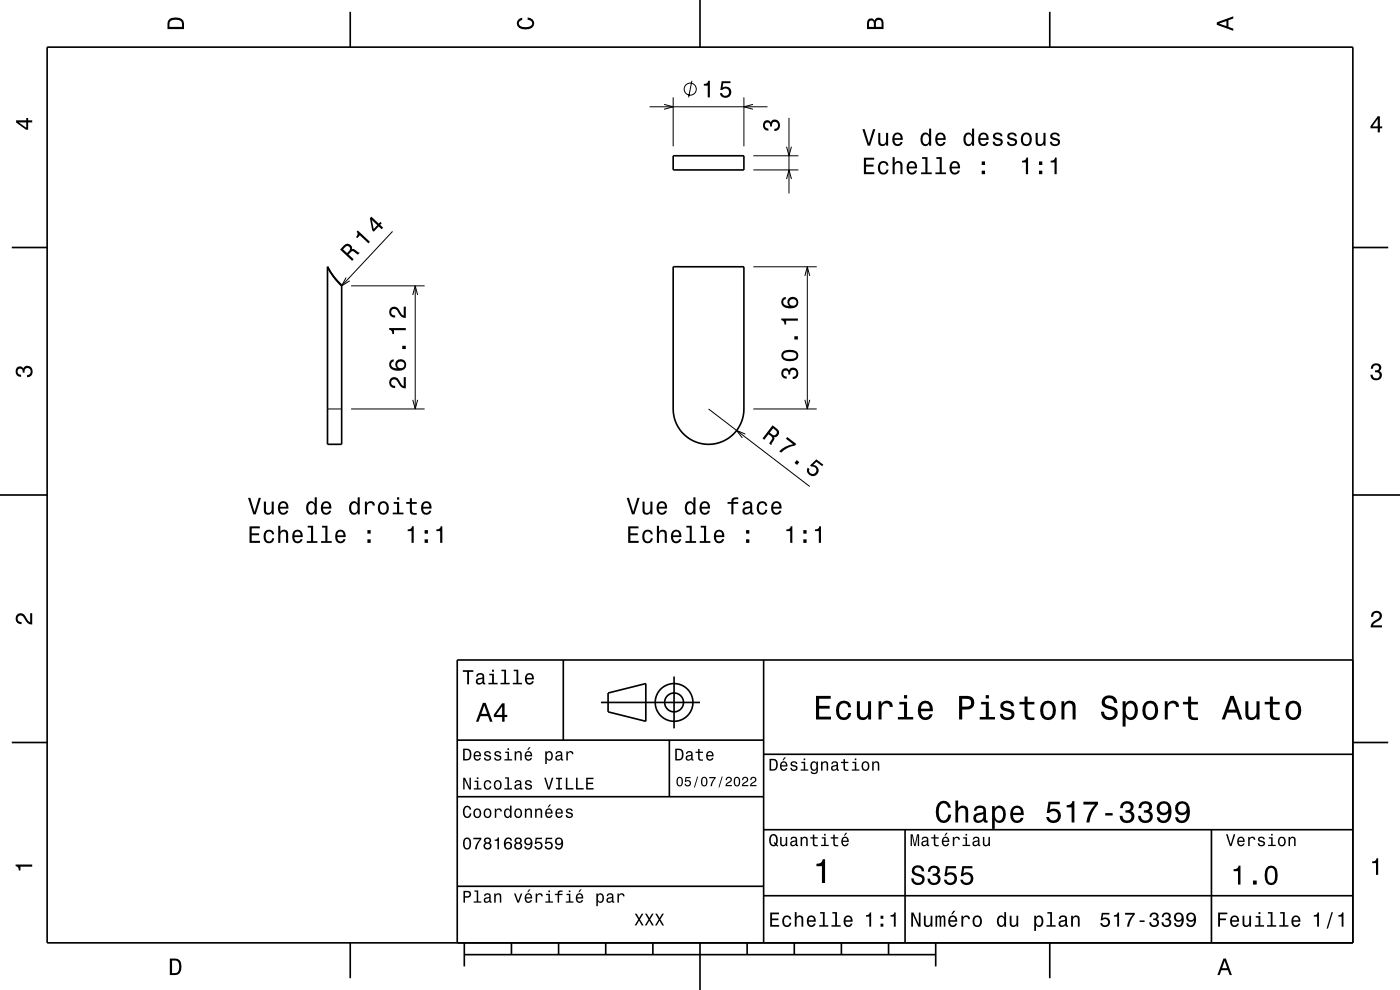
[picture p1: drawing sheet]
<svg xmlns="http://www.w3.org/2000/svg" width="297mm" height="210mm" viewBox="0 0 297 210" stroke-linecap="round" stroke-linejoin="round" font-family="sans-serif">
<g fill="none" stroke="#000" stroke-width=".21">
<path d="M146.8 17.2l-.7 3.5M137.8 22.7h25M140.9 22.1l1.9 .6-1.9 .5M142.8 20.7v10.3M157.8 20.7v10.3M159.7 22.1l-1.9 .6 1.9 .5M159.8 36h9.6M159.8 33h9.6M166.9 38l.5-2 .5 2M166.9 31.1l.5 1.9 .5-1.9M167.4 25v16M73.4 58.9l-.9 1.7 1.7-1"/>
<path d="M83.3 49.1l-10.8 11.5M159.8 56.6h13.5M170.7 58.5l.6-1.9 .5 1.9M171.3 56.6v30.2M74.5 60.6h15.6M87.6 62.6l.5-2 .5 2M88.1 60.6v26.2M69.5 86.8h3M74.5 86.8h15.6M87.6 84.8l.5 2 .5-2M150.3 86.8l21.5 16.4M158.1 92.1l-1.8-.8 1.2 1.6"/>
<path d="M159.8 86.8h13.5M170.7 84.8l.6 2 .5-2"/>
<circle cx="146.4" cy="18.9" r="1.28"/>
</g>
<g fill="none" stroke="#000" stroke-width=".35">
<path d="M10 10h277v190h-277zM74.3 2.5v7.5M148.5 0v10M222.7 2.5v7.5M142.8 33h15v3h-15zM2.5 52.5h7.5M69.5 56.6l1.3 2.1 1.7 1.8v33.8h-3zM69.5 56.6l1.3 2.1 1.7 1.9M142.8 56.6h15v30.2a7.5 7.5 0 0 1-7.5 7.5 7.5 7.5 0 0 1-7.5-7.5zM287 52.5h7.5M0 105h10M287 105h10"/>
<path d="M119.5 140v17M162 140v60M287 140h-190v60M2.5 157.5h7.5M97 157h65M127.5 149h21M129 147l8-2v8l-8-2zM142 157v12M143 143.5v11M287 157.5h7.5M97 169h65M162 176h125"/>
<path d="M162 160h125M192 176v24M257 176v24M97 188h65M162 190h125M74.3 200v7.5M98.5 202.5h100M98.5 200v5M108.5 200v2.5M118.5 200v2.5M128.5 200v2.5M138.5 200v2.5"/>
<path d="M148.5 200v10M158.5 200v2.5M168.5 200v2.5M178.5 200v2.5M188.5 200v2.5M198.5 200v5M222.7 200v7.5"/>
<circle cx="143" cy="149" r="2"/>
<circle cx="143" cy="149" r="4"/>
</g>
<g fill="#000">
<path d="M36 4a2.18 2.18 0 0 0-.5 2.2h3.5v-1.2a1.43 1.43 0 0 0-1.7-1.3zM36.3 4.4a2.15 2.15 0 0 1 2.2 .3l.1 1h-2.6v-1z" fill-rule="evenodd"/>
<path d="M109.9 4.2l.9-.4v.4a.7 .7 0 0 0-.7 .5 .7 .7 0 0 0 .3 .8 1.7 1.7 0 0 0 2.5-.5 .9 .9 0 0 0-1-.8v-.5a1.24 1.24 0 0 1 1.4 1.1 1.24 1.24 0 0 1-1 1.4 2.22 2.22 0 0 1-2.5-.7l-.2-.5z" fill-rule="evenodd"/>
<path d="M184.2 4.2l-.3 .7v1.3h3.5v-1.3a.98 .98 0 0 0-.7-1.1 .98 .98 0 0 0-1.2 .6 .84 .84 0 0 0-1.3-.2zM184.5 4.5a.54 .54 0 0 1 .6-.1 .54 .54 0 0 1 .3 .6v.7h-1zM185.9 4.4a.62 .62 0 0 1 .8-.1 .62 .62 0 0 1 .3 .6v.8h-1.2z" fill-rule="evenodd"/>
<path d="M258.1 4.7v.6l3.5 1.2v-.4l-1-.4v-1.4l1-.4v-.4zM258.6 5l1.6-.5v1z" fill-rule="evenodd"/>
<path d="M3.4 25.5v.5l2.1 1.5h.5v-1.5h.8v-.5h-.8v-.5h-.4v.5zM4 26h1.6v1.1z" fill-rule="evenodd"/>
<path d="M149.3 17.8v.4h.8v2.5h.5v-3.6h-.3a.77 .77 0 0 1-1 .7zM153.1 17.2l-.3 1.9h.4a.8 .8 0 0 1 1.2-.2 .8 .8 0 0 1 0 1.2 .8 .8 0 0 1-1.2-.4h-.5a1.21 1.21 0 0 0 1.5 1.1 1.21 1.21 0 0 0 .8-1.6 1.21 1.21 0 0 0-1.7-.6l.1-1h1.6v-.4z" fill-rule="evenodd"/>
<path d="M162.1 25.8a.86 .86 0 0 1 1.4 .1 1.06 1.06 0 0 1 1.3-.5 1.06 1.06 0 0 1 .7 1.2 1.1 1.1 0 0 1-1.2 1.2v-.5a.71 .71 0 0 0 .7-1 .71 .71 0 0 0-1.2 0v.5h-.4a.61 .61 0 0 0-.3-.8 .61 .61 0 0 0-.8 .3 .61 .61 0 0 0 .2 .8l.5 .2v.4a1.15 1.15 0 0 1-1.1-.6 1.15 1.15 0 0 1 .2-1.3z" fill-rule="evenodd"/>
<path d="M183.3 33.5v3.4h2.2v-.4h-1.8v-1.2h1.6v-.4h-1.6v-1h1.8v-.4zM186.5 34.5a1.53 1.53 0 0 0 .9 2.5 1.07 1.07 0 0 0 1.1-1h-.4a.67 .67 0 0 1-.7 .7 .67 .67 0 0 1-.7-.6 1.11 1.11 0 0 1 .7-1.6 .6 .6 0 0 1 .6 .6h.5a1.09 1.09 0 0 0-.8-.9 1.09 1.09 0 0 0-1.2 .3zM189.4 33.3v3.6h.4v-1.5a.64 .64 0 0 1 .4-.8 .64 .64 0 0 1 .8 .4v1.9h.5v-1.7a.88 .88 0 0 0-.6-1 .88 .88 0 0 0-1.1 .4v-1.3zM192.6 34.5a1.54 1.54 0 0 0 .8 2.5 1.06 1.06 0 0 0 1.1-.8h-.4l-.2 .3-.4 .1a.76 .76 0 0 1-.7-.9h1.8a1.16 1.16 0 0 0-.5-1.3 1.16 1.16 0 0 0-1.5 .1zM193 34.7a.66 .66 0 0 1 .8-.1 .66 .66 0 0 1 .3 .8h-1.3zM195.6 33.3v.4h.7v2.9h-.9v.3h2.3v-.3h-.9v-3.3zM198.7 33.3v.4h.6v2.9h-.9v.3h2.3v-.3h-.9v-3.3zM201.7 34.5a1.54 1.54 0 0 0 .8 2.5 1.05 1.05 0 0 0 1.1-.8h-.4l-.2 .3-.4 .1a.76 .76 0 0 1-.7-.9h1.8a1.16 1.16 0 0 0-.5-1.3 1.16 1.16 0 0 0-1.5 .1zM202.1 34.7a.66 .66 0 0 1 .8-.1 .66 .66 0 0 1 .3 .8h-1.3zM208.3 36.2v.7h.7v-.7zM208.3 34.2v.8h.7v-.8z" fill-rule="evenodd"/>
<path d="M182.9 27.4l1.2 3.5h.5l1.1-3.5h-.5l-.9 3-.9-3zM186.3 28.2v1.8a.89 .89 0 0 0 .6 1 .89 .89 0 0 0 1.1-.5v.4h.4v-2.7h-.4v1.6a.65 .65 0 0 1-.4 .7 .65 .65 0 0 1-.8-.3l-.1-2zM189.6 28.5a1.54 1.54 0 0 0 .8 2.5 1.06 1.06 0 0 0 1.1-.9h-.5l-.2 .4-.4 .1a.76 .76 0 0 1-.7-.9h1.8a1.17 1.17 0 0 0-.5-1.4 1.17 1.17 0 0 0-1.4 .2zM189.9 28.7a.66 .66 0 0 1 .8-.1 .66 .66 0 0 1 .4 .7h-1.4zM195.6 28.5a1.58 1.58 0 0 0 .7 2.5l.5-.1 .3-.4v.4h.4v-3.6h-.4v1.3a.9 .9 0 0 0-1.5-.1zM195.9 28.8a.62 .62 0 0 1 .7-.3 .62 .62 0 0 1 .4 .6 1.12 1.12 0 0 1-.6 1.5 1.19 1.19 0 0 1-.5-1.8zM198.7 28.5a1.54 1.54 0 0 0 .8 2.5 1.06 1.06 0 0 0 1.1-.9h-.5l-.2 .4-.3 .1a.76 .76 0 0 1-.7-.9h1.7a1.17 1.17 0 0 0-.5-1.4 1.17 1.17 0 0 0-1.4 .2zM199 28.7a.66 .66 0 0 1 .8-.1 .66 .66 0 0 1 .4 .7h-1.3zM204.7 28.5a1.58 1.58 0 0 0 .7 2.5l.5-.1 .3-.4v.4h.4v-3.6h-.4v1.3a.9 .9 0 0 0-1.5-.1zM205 28.8a.62 .62 0 0 1 .7-.3 .62 .62 0 0 1 .4 .6 1.12 1.12 0 0 1-.6 1.5 1.19 1.19 0 0 1-.5-1.8zM207.8 28.5a1.54 1.54 0 0 0 .8 2.5 1.06 1.06 0 0 0 1.1-.9h-.4l-.3 .4-.3 .1a.76 .76 0 0 1-.7-.9h1.7a1.16 1.16 0 0 0-.5-1.4 1.16 1.16 0 0 0-1.4 .2zM208.2 28.7a.66 .66 0 0 1 .8-.1 .66 .66 0 0 1 .3 .7h-1.3zM210.9 28.3a.76 .76 0 0 0-.2 .9 .76 .76 0 0 0 .7 .5l.9 .3a.63 .63 0 0 1-.6 .7 .63 .63 0 0 1-.7-.6h-.4a1.07 1.07 0 0 0 1.2 .9 1.07 1.07 0 0 0 .9-1.2l-.4-.4-1.1-.3a.54 .54 0 0 1 .4-.7 .54 .54 0 0 1 .6 .5h.5a1.03 1.03 0 0 0-.7-.8 1.03 1.03 0 0 0-1.1 .2zM213.9 28.3a.76 .76 0 0 0-.2 .9 .76 .76 0 0 0 .7 .5l.9 .3a.63 .63 0 0 1-.6 .7 .63 .63 0 0 1-.7-.6h-.4a1.07 1.07 0 0 0 1.2 .9 1.07 1.07 0 0 0 .9-1.2l-.4-.4-1.1-.3a.54 .54 0 0 1 .4-.7 .54 .54 0 0 1 .7 .5h.4a1.03 1.03 0 0 0-.7-.8 1.03 1.03 0 0 0-1.1 .2zM216.9 28.5a1.53 1.53 0 0 0 .8 2.5 1.48 1.48 0 0 0 1.2-1.5 1.48 1.48 0 0 0-1.2-1.4l-.5 .1zM217.2 28.8a.67 .67 0 0 1 .7-.3 .67 .67 0 0 1 .5 .6 1.11 1.11 0 0 1-.7 1.5 1.17 1.17 0 0 1-.5-1.8zM219.7 28.2v1.8a.89 .89 0 0 0 .6 1 .89 .89 0 0 0 1.1-.5v.4h.4v-2.7h-.4v1.6a.65 .65 0 0 1-.4 .7 .65 .65 0 0 1-.8-.3l-.1-2zM223 28.3a.76 .76 0 0 0-.2 .9 .76 .76 0 0 0 .7 .5l.9 .3a.63 .63 0 0 1-.6 .7 .63 .63 0 0 1-.6-.6h-.5a1.07 1.07 0 0 0 1.2 .9 1.07 1.07 0 0 0 .9-1.2l-.4-.4-1.1-.3a.53 .53 0 0 1 .4-.7 .53 .53 0 0 1 .7 .5h.4a1.03 1.03 0 0 0-.7-.8 1.03 1.03 0 0 0-1.1 .2z" fill-rule="evenodd"/>
<path d="M216.8 34.1v.4h.8v2.4h.5v-3.5h-.3a.77 .77 0 0 1-1 .7zM220.4 36.2v.7h.7v-.7zM220.4 34.2v.8h.7v-.8zM222.9 34.1v.4h.8v2.4h.5v-3.5h-.4a.77 .77 0 0 1-.9 .7z" fill-rule="evenodd"/>
<path d="M292.3 24.7l-1.6 2.1v.4h1.6v.9h.4v-.9h.5v-.4h-.5v-2.1zM292.3 25.2v1.6h-1.1z" fill-rule="evenodd"/>
<path d="M72.9 52.1l-.8 .8 2.6 2.4 .3-.3-1.1-1a.85 .85 0 0 1 1.3-.5l.7 .5 .4-.4-1.3-.8-.3 .1a.97 .97 0 0 0-.6-1.1 .97 .97 0 0 0-1.2 .3zM73.2 52.5a.6 .6 0 0 1 .9-.1 .6 .6 0 0 1-.1 .9l-.4 .4-.8-.8z" fill-rule="evenodd"/>
<path d="M75.9 48.9l-.2 .2a.77 .77 0 0 1-.2 1.2l.3 .2 .5-.6 1.9 1.7 .3-.3zM78.8 46l-.3 .3 .5 2.6 .3 .3 1-1.2 .7 .6 .3-.3-.7-.6 .4-.4-.3-.2-.3 .3zM78.9 46.7l1.1 1.1-.7 .8z" fill-rule="evenodd"/>
<path d="M291.1 77.4a1.08 1.08 0 0 1 1.4-.2 1.08 1.08 0 0 1 .4 1.2l-.3 .3a1.06 1.06 0 0 1 .5 1.3 1.06 1.06 0 0 1-1.2 .7 1.1 1.1 0 0 1-1.2-1.2h.5a.71 .71 0 0 0 1 .8 .71 .71 0 0 0 .1-1.3h-.6v-.4a.61 .61 0 0 0 .8-.3 .61 .61 0 0 0-.2-.8 .61 .61 0 0 0-.9 .2l-.1 .5h-.5z" fill-rule="evenodd"/>
<path d="M3.6 78a.86 .86 0 0 1 1.4 .2 1.06 1.06 0 0 1 1.2-.6 1.06 1.06 0 0 1 .7 1.2 1.1 1.1 0 0 1-1.2 1.2v-.4a.71 .71 0 0 0 .8-1 .71 .71 0 0 0-1.3-.1v.6h-.4a.61 .61 0 0 0-.3-.8 .61 .61 0 0 0-.8 .2 .61 .61 0 0 0 .2 .8l.6 .2v.4a1.15 1.15 0 0 1-1.2-.6 1.15 1.15 0 0 1 .3-1.3z" fill-rule="evenodd"/>
<path d="M82.8 80.3a1.2 1.2 0 0 0-.1 1.3 1.2 1.2 0 0 0 1.1 .7v-.4a.71 .71 0 0 1-.8-.6 .71 .71 0 0 1 .5-.8 .71 .71 0 0 1 .8 .5 1.8 1.8 0 0 0 1.8 1.4v-2.4h-.4v1.9a2.2 2.2 0 0 1-1.2-1.5 1.11 1.11 0 0 0-1.7-.1zM82.8 76.5a1.33 1.33 0 0 0 0 1.5 1.33 1.33 0 0 0 1.3 .6 1.63 1.63 0 0 0 2.1-1.2 1.15 1.15 0 0 0-1.6-1.2 1.15 1.15 0 0 0-.4 1.9 1.03 1.03 0 0 1-1.2-.8 .58 .58 0 0 1 .5-.6v-.5zM84.3 77.4a.75 .75 0 0 1 1.5 0 .75 .75 0 0 1-1.5 0zM85.3 73.3v.7h.8v-.7zM82.6 69.6v.3a.78 .78 0 0 1 .6 1h.4v-.9h2.5v-.4zM82.8 65.4a1.2 1.2 0 0 0-.1 1.3 1.2 1.2 0 0 0 1.1 .7v-.5a.71 .71 0 0 1-.8-.5 .71 .71 0 0 1 .5-.9 .71 .71 0 0 1 .8 .5 1.8 1.8 0 0 0 1.8 1.5v-2.5h-.4v1.9a2.2 2.2 0 0 1-1.2-1.4 1.11 1.11 0 0 0-1.7-.1z" fill-rule="evenodd"/>
<path d="M163.9 90.2l-2.1 2.8 .3 .3 .9-1.2a.85 .85 0 0 1 .7 1.2l-.5 .8 .4 .3 .7-1.3-.1-.4a.97 .97 0 0 0 1-.6 .97 .97 0 0 0-.4-1.2zM164 90.9a1.08 1.08 0 0 1 .8 .9 .6 .6 0 0 1-.5 .5 .6 .6 0 0 1-.6-.2l-.4-.3z" fill-rule="evenodd"/>
<path d="M167 92.7l-.3 .4 1.6 1.1a5.2 5.2 0 0 0-3 1.5l.4 .3a5.2 5.2 0 0 1 3-1.5l.2-.3zM169 97.6l-.4 .6 .5 .4 .5-.6zM171.4 99.2a1.21 1.21 0 0 0 .5 1.7 1.21 1.21 0 0 0 1.7-.8 1.21 1.21 0 0 0-1.1-1.5l.7-.6 1.2 .9 .3-.3-1.5-1.2-1.4 1.3 .4 .3a.79 .79 0 0 1 1 .5 .79 .79 0 0 1-.7 1 .79 .79 0 0 1-.9-.8l.1-.2z" fill-rule="evenodd"/>
<path d="M166 78.4a1.17 1.17 0 0 0-.2 1.3 1.17 1.17 0 0 0 1.1 .6v-.4a.62 .62 0 0 1-.8-.4 .62 .62 0 0 1 .3-.7 .62 .62 0 0 1 .8 .2v.4h.4a.72 .72 0 0 1 .5-.9 .72 .72 0 0 1 .9 .5 .72 .72 0 0 1-.5 .9l-.3 .1v.4a1.18 1.18 0 0 0 1.2-1.5 1.18 1.18 0 0 0-1.9-.6l-.1 .2a.86 .86 0 0 0-1.4-.1zM166.2 74.5a1.13 1.13 0 0 0-.4 1.2 1.13 1.13 0 0 0 1 .8 2.29 2.29 0 0 0 2.5-.6 1.14 1.14 0 0 0-1-1.6 2.86 2.86 0 0 0-2.1 .2zM166.3 75.1a2.37 2.37 0 0 1 2.6 0v.6a2.38 2.38 0 0 1-2.6 0zM168.5 71.3v.7h.8v-.7zM165.7 67.6v.3a.77 .77 0 0 1 .7 .9h.4v-.8h2.5v-.4zM166 63.3a1.33 1.33 0 0 0-.1 1.5 1.33 1.33 0 0 0 1.4 .6 1.63 1.63 0 0 0 2.1-1.3 1.15 1.15 0 0 0-1.6-1.1 1.15 1.15 0 0 0-.4 1.9 1.02 1.02 0 0 1-1.3-.8 .58 .58 0 0 1 .6-.6v-.5zM167.5 64.2a.75 .75 0 0 1 1.5 0 .75 .75 0 0 1-1.5 0z" fill-rule="evenodd"/>
<path d="M52.9 111.7v3.5h2.3v-.5h-1.8v-1.2h1.6v-.4h-1.6v-1h1.7v-.4zM56.2 112.7a1.53 1.53 0 0 0 .9 2.6 1.06 1.06 0 0 0 1.1-1.1h-.5a.67 .67 0 0 1-.6 .7 .67 .67 0 0 1-.7-.6 1.12 1.12 0 0 1 .7-1.6 .59 .59 0 0 1 .6 .6h.5a1.09 1.09 0 0 0-.8-.9 1.09 1.09 0 0 0-1.2 .3zM59 111.5v3.7h.5v-1.6a.63 .63 0 0 1 .4-.8 .63 .63 0 0 1 .8 .4v2h.4v-1.8a.88 .88 0 0 0-.6-1 .88 .88 0 0 0-1 .4v-1.3zM62.3 112.7a1.55 1.55 0 0 0 .8 2.6 1.07 1.07 0 0 0 1.1-.9h-.5l-.2 .3-.4 .2a.76 .76 0 0 1-.6-1h1.7a1.17 1.17 0 0 0-.5-1.3 1.17 1.17 0 0 0-1.4 .1zM62.6 113a.66 .66 0 0 1 .8-.2 .66 .66 0 0 1 .4 .8h-1.3zM65.3 111.5v.4h.7v2.9h-.9v.4h2.2v-.4h-.9v-3.3zM68.3 111.5v.4h.7v2.9h-.9v.4h2.3v-.4h-.9v-3.3zM71.4 112.7a1.54 1.54 0 0 0 .8 2.6 1.07 1.07 0 0 0 1.1-.9h-.5l-.2 .3-.3 .2a.76 .76 0 0 1-.7-1h1.7a1.17 1.17 0 0 0-.5-1.3 1.17 1.17 0 0 0-1.4 .1zM71.8 113a.66 .66 0 0 1 .7-.2 .66 .66 0 0 1 .4 .8h-1.3zM77.9 114.4v.8h.7v-.8zM77.9 112.4v.8h.7v-.8z" fill-rule="evenodd"/>
<path d="M52.6 105.6l1.1 3.5h.6l1.1-3.5h-.5l-.9 3-.9-3zM56 106.4v1.8a.89 .89 0 0 0 .6 1 .89 .89 0 0 0 1.1-.5v.4h.4v-2.7h-.5v1.6a.64 .64 0 0 1-.4 .7 .64 .64 0 0 1-.8-.3v-2zM59.3 106.7a1.54 1.54 0 0 0 .8 2.5 1.05 1.05 0 0 0 1-.9h-.4l-.2 .4-.4 .1a.76 .76 0 0 1-.7-.9h1.8a1.16 1.16 0 0 0-.5-1.4 1.16 1.16 0 0 0-1.4 .2zM59.6 106.9a.66 .66 0 0 1 .8-.1 .66 .66 0 0 1 .3 .7h-1.3zM65.2 106.7a1.57 1.57 0 0 0 .8 2.5l.4-.1 .4-.4v.4h.4v-3.6h-.4v1.3a.89 .89 0 0 0-1.6-.1zM65.6 107a.62 .62 0 0 1 .7-.3 .62 .62 0 0 1 .4 .6 1.12 1.12 0 0 1-.6 1.5 1.19 1.19 0 0 1-.5-1.8zM68.4 106.7a1.54 1.54 0 0 0 .8 2.5 1.06 1.06 0 0 0 1.1-.9h-.5l-.2 .4-.4 .1a.76 .76 0 0 1-.7-.9h1.8a1.16 1.16 0 0 0-.5-1.4 1.16 1.16 0 0 0-1.4 .2zM68.7 106.9a.66 .66 0 0 1 .8-.1 .66 .66 0 0 1 .3 .7h-1.3zM74.3 106.7a1.57 1.57 0 0 0 .8 2.5l.4-.1 .4-.4v.4h.4v-3.6h-.4v1.3a.89 .89 0 0 0-1.6-.1zM74.7 107a.62 .62 0 0 1 .7-.3 .62 .62 0 0 1 .4 .6 1.12 1.12 0 0 1-.6 1.5 1.19 1.19 0 0 1-.5-1.8zM77.4 106.4v2.7h.5v-1.5a.66 .66 0 0 1 .3-.8 .66 .66 0 0 1 .8 .2l.1 .2h.4a.89 .89 0 0 0-.7-.9 .89 .89 0 0 0-1 .5v-.4zM80.5 106.7a1.52 1.52 0 0 0 .8 2.5 1.48 1.48 0 0 0 1.2-1.4 1.48 1.48 0 0 0-1.2-1.5l-.5 .1zM80.8 107a.67 .67 0 0 1 .7-.3 .67 .67 0 0 1 .5 .6 1.11 1.11 0 0 1-.7 1.5 1.17 1.17 0 0 1-.5-1.8zM83.5 106.5v.4h.7v1.8h-.9v.4h2.3v-.4h-.9v-2.2zM84.2 105.5v.5h.5v-.5zM86.9 105.7v.8h-.7v.4h.7l.1 1.8a1.05 1.05 0 0 0 1.4 .5v-.4a.68 .68 0 0 1-1-.4v-1.5h1v-.4h-1v-.8zM89.6 106.7a1.54 1.54 0 0 0 .8 2.5 1.05 1.05 0 0 0 1.1-.9h-.4l-.3 .4-.3 .1a.76 .76 0 0 1-.7-.9h1.7a1.16 1.16 0 0 0-.4-1.4 1.16 1.16 0 0 0-1.5 .2zM90 106.9a.66 .66 0 0 1 .8-.1 .66 .66 0 0 1 .3 .7h-1.3z" fill-rule="evenodd"/>
<path d="M86.5 112.3v.4h.8v2.5h.5v-3.6h-.4a.77 .77 0 0 1-.9 .7zM90.1 114.4v.8h.7v-.8zM90.1 112.4v.8h.7v-.8zM92.6 112.3v.4h.8v2.5h.4v-3.6h-.3a.78 .78 0 0 1-.9 .7z" fill-rule="evenodd"/>
<path d="M133.3 111.7v3.5h2.2v-.5h-1.8v-1.2h1.6v-.4h-1.6v-1h1.7v-.4zM136.5 112.7a1.53 1.53 0 0 0 .9 2.6 1.06 1.06 0 0 0 1.1-1.1h-.4a.67 .67 0 0 1-.7 .7 .67 .67 0 0 1-.7-.6 1.11 1.11 0 0 1 .7-1.6 .59 .59 0 0 1 .6 .6h.5a1.09 1.09 0 0 0-.8-.9 1.09 1.09 0 0 0-1.2 .3zM139.4 111.5v3.7h.4v-1.6a.63 .63 0 0 1 .5-.9 .63 .63 0 0 1 .7 .8v1.7h.5v-1.8a.88 .88 0 0 0-.6-1 .88 .88 0 0 0-1.1 .4v-1.3zM142.6 112.7a1.54 1.54 0 0 0 .8 2.6 1.07 1.07 0 0 0 1.1-.9h-.4l-.2 .3-.4 .2a.76 .76 0 0 1-.7-1h1.8a1.16 1.16 0 0 0-.5-1.3 1.16 1.16 0 0 0-1.5 .1zM143 113a.66 .66 0 0 1 .8-.2 .66 .66 0 0 1 .3 .8h-1.3zM145.6 111.5v.4h.7v2.9h-.9v.4h2.3v-.4h-.9v-3.3zM148.7 111.5v.4h.6v2.9h-.9v.4h2.3v-.4h-.9v-3.3zM151.7 112.7a1.55 1.55 0 0 0 .8 2.6 1.07 1.07 0 0 0 1.1-.9h-.4l-.2 .3-.4 .2a.76 .76 0 0 1-.7-1h1.8a1.17 1.17 0 0 0-.5-1.3 1.17 1.17 0 0 0-1.5 .1zM152.1 113a.66 .66 0 0 1 .8-.2 .66 .66 0 0 1 .3 .8h-1.3zM158.3 114.4v.8h.7v-.8zM158.3 112.4v.8h.7v-.8z" fill-rule="evenodd"/>
<path d="M132.9 105.6l1.2 3.5h.5l1.1-3.5h-.5l-.9 3-.9-3zM136.3 106.4v1.8a.89 .89 0 0 0 .6 1 .89 .89 0 0 0 1.1-.5v.4h.4v-2.7h-.4v1.6a.65 .65 0 0 1-.4 .7 .65 .65 0 0 1-.8-.3v-2zM139.6 106.7a1.54 1.54 0 0 0 .8 2.5 1.06 1.06 0 0 0 1.1-.9h-.5l-.2 .4-.4 .1a.76 .76 0 0 1-.7-.9h1.8a1.17 1.17 0 0 0-.5-1.4 1.17 1.17 0 0 0-1.4 .2zM139.9 106.9a.66 .66 0 0 1 .8-.1 .66 .66 0 0 1 .4 .7h-1.4zM145.6 106.7a1.57 1.57 0 0 0 .7 2.5l.5-.1 .3-.4v.4h.4v-3.6h-.4v1.3a.89 .89 0 0 0-1.5-.1zM145.9 107a.62 .62 0 0 1 .7-.3 .62 .62 0 0 1 .4 .6 1.12 1.12 0 0 1-.6 1.5 1.19 1.19 0 0 1-.5-1.8zM148.7 106.7a1.54 1.54 0 0 0 .8 2.5 1.05 1.05 0 0 0 1.1-.9h-.5l-.2 .4-.4 .1a.76 .76 0 0 1-.6-.9h1.7a1.16 1.16 0 0 0-.5-1.4 1.16 1.16 0 0 0-1.4 .2zM149 106.9a.66 .66 0 0 1 .8-.1 .66 .66 0 0 1 .4 .7h-1.3zM154.3 106.5v.4h.9v2.2h.4v-2.2h1v-.4h-1v-.4l.3-.2h.7v-.4a1.04 1.04 0 0 0-1.4 .7v.3zM157.9 106.5l-.3 .7h.4a.55 .55 0 0 1 .7-.5 .55 .55 0 0 1 .3 .7l-.2 .1a1 1 0 0 0-1 .2 1 1 0 0 0-.3 1 .94 .94 0 0 0 1.7 .1l.1 .3h.6v-.3l-.3-.1v-.2v-1.4a1.02 1.02 0 0 0-.7-.8 1.02 1.02 0 0 0-1 .2zM158 108.1l1.1-.4a.77 .77 0 0 1-.2 .9 .77 .77 0 0 1-.9 .1l-.1-.3zM160.8 106.7a1.53 1.53 0 0 0 .9 2.5 1.05 1.05 0 0 0 1.1-1.1h-.4a.67 .67 0 0 1-.7 .7 .67 .67 0 0 1-.7-.6 1.12 1.12 0 0 1 .7-1.5 .59 .59 0 0 1 .6 .6h.5a1.09 1.09 0 0 0-.8-1 1.09 1.09 0 0 0-1.2 .4zM163.9 106.7a1.54 1.54 0 0 0 .8 2.5 1.06 1.06 0 0 0 1.1-.9h-.5l-.2 .4-.4 .1a.76 .76 0 0 1-.7-.9h1.8a1.16 1.16 0 0 0-.5-1.4 1.16 1.16 0 0 0-1.4 .2zM164.2 106.9a.66 .66 0 0 1 .8-.1 .66 .66 0 0 1 .4 .7h-1.4z" fill-rule="evenodd"/>
<path d="M166.8 112.3v.4h.8v2.5h.5v-3.6h-.3a.77 .77 0 0 1-1 .7zM170.4 114.4v.8h.7v-.8zM170.4 112.4v.8h.7v-.8zM172.9 112.3v.4h.8v2.5h.5v-3.6h-.4a.77 .77 0 0 1-.9 .7z" fill-rule="evenodd"/>
<path d="M3.6 130.4a1.22 1.22 0 0 1 2 .7l.4 .6 .4 .3v-1.9h.4v2.4a1.8 1.8 0 0 1-1.7-1.4 .71 .71 0 0 0-.9-.5 .71 .71 0 0 0-.5 .8 .71 .71 0 0 0 .9 .5v.5a1.18 1.18 0 0 1-1.2-.7 1.18 1.18 0 0 1 .2-1.3z" fill-rule="evenodd"/>
<path d="M291.2 129.9a1.18 1.18 0 0 1 1.9 .3 1.18 1.18 0 0 1-1 1.7l-.5 .3-.3 .5h1.9v.4h-2.4a1.8 1.8 0 0 1 1.4-1.8 .71 .71 0 0 0 .5-.8 .71 .71 0 0 0-.9-.5 .71 .71 0 0 0-.5 .8h-.4z" fill-rule="evenodd"/>
<path d="M98.2 158.8v2.5h.9a1.37 1.37 0 0 0 .7-2.2 1.56 1.56 0 0 0-1.6-.3zM98.6 159.1a.98 .98 0 0 1 1.1 .7 .98 .98 0 0 1-.6 1.2h-.5zM100.7 159.6a1.04 1.04 0 0 0-.2 1.2 1.04 1.04 0 0 0 1 .5l.5-.5h-.3l-.4 .3a.54 .54 0 0 1-.5-.7h1.3a.83 .83 0 0 0-.4-.9 .83 .83 0 0 0-1 .1zM100.9 159.7l.2-.1a.47 .47 0 0 1 .5 .1 .47 .47 0 0 1 .1 .5h-.9zM102.9 159.5l-.2 .1a.69 .69 0 0 0 .9 .9l.2 .1a.43 .43 0 0 1-.4 .5 .43 .43 0 0 1-.4-.4h-.3a.74 .74 0 0 0 .9 .7 .74 .74 0 0 0 .5-1l-1-.4a.38 .38 0 0 1 .3-.5 .38 .38 0 0 1 .4 .4h.3a.78 .78 0 0 0-1.2-.4zM105.1 159.5l-.2 .1a.69 .69 0 0 0 .9 .9l.2 .1a.43 .43 0 0 1-.4 .5 .43 .43 0 0 1-.5-.4h-.3a.74 .74 0 0 0 .9 .7 .74 .74 0 0 0 .5-1l-.9-.4a.38 .38 0 0 1 .3-.5 .38 .38 0 0 1 .4 .4h.3a.77 .77 0 0 0-1.2-.4zM107.2 159.4v.3h.5v1.3h-.7v.3h1.6v-.3h-.6v-1.6zM107.7 158.7v.4h.3v-.4zM109.2 159.4v1.9h.3v-1.1a.45 .45 0 0 1 .4-.6 .45 .45 0 0 1 .5 .5v1.2h.3v-1.3a.63 .63 0 0 0-.5-.7 .63 .63 0 0 0-.7 .4v-.3zM112.2 158.5l-.4 .6h.3l.5-.6zM111.5 159.6a1.04 1.04 0 0 0-.2 1.2 1.04 1.04 0 0 0 1.1 .5l.5-.5h-.3l-.5 .3a.54 .54 0 0 1-.5-.7h1.3a.83 .83 0 0 0-.4-.9 .83 .83 0 0 0-1 .1zM111.8 159.7l.1-.1a.48 .48 0 0 1 .5 .1 .48 .48 0 0 1 .2 .5h-1zM115.7 159.4v2.7h.3v-1.1a.66 .66 0 0 0 .7 .4 .66 .66 0 0 0 .5-.6 .91 .91 0 0 0 0-1.1 .91 .91 0 0 0-1-.3l-.2 .3v-.3zM116.1 159.8a.45 .45 0 0 1 .5-.2 .45 .45 0 0 1 .3 .4 .65 .65 0 0 1 .1 .8 .65 .65 0 0 1-.7 .2 .98 .98 0 0 1-.2-1.2zM118.1 159.5l-.2 .4h.3a.39 .39 0 0 1 .4-.3 .39 .39 0 0 1 .3 .5h-.1a.65 .65 0 0 0-1 .4 .65 .65 0 0 0 .6 .9l.6-.3 .1 .2h.4v-.2l-.2-.1v-1.1a.72 .72 0 0 0-.5-.6 .72 .72 0 0 0-.7 .2zM118.2 160.6l.8-.3a.55 .55 0 0 1-.2 .7 .55 .55 0 0 1-.6 0zM120.1 159.4v1.9h.4v-1.1a.47 .47 0 0 1 .2-.6 .47 .47 0 0 1 .6 .2v.2h.4a.64 .64 0 0 0-.5-.7 .64 .64 0 0 0-.8 .4v-.3z" fill-rule="evenodd"/>
<path d="M98.2 142.2v.3h.9v2.7h.4v-2.7h.9v-.3zM101.3 143l-.3 .5h.4a.47 .47 0 0 1 .5-.4 .47 .47 0 0 1 .4 .6l-.2 .1a.84 .84 0 0 0-1 .2 .84 .84 0 0 0 0 1.1 .9 .9 0 0 0 1.3-.2l.1 .2 .5 .1v-.3l-.3-.1v-1.3a.87 .87 0 0 0-1.4-.5zM101.4 144.3l.9-.3a.66 .66 0 0 1-.1 .7 .66 .66 0 0 1-.8 .1zM103.8 142.9v.3h.6v1.6h-.8v.4h2v-.4h-.8v-1.9zM104.4 142.1v.4h.4v-.4zM106.4 142.1v.3h.6v2.4h-.8v.4h1.9v-.4h-.7v-2.7zM109 142.1v.3h.6v2.4h-.8v.4h1.9v-.4h-.7v-2.7zM111.6 143.1a1.32 1.32 0 0 0 .7 2.1 .9 .9 0 0 0 .9-.7h-.3l-.2 .3-.4 .1a.65 .65 0 0 1-.6-.8h1.6a1 1 0 0 0-.4-1.2 1 1 0 0 0-1.3 .2zM111.9 143.3a.57 .57 0 0 1 .7-.1 .57 .57 0 0 1 .3 .6h-1.2z" fill-rule="evenodd"/>
<path d="M102.4 149.1l-1.4 4h.5l.4-1.2h1.6l.4 1.2h.6l-1.5-4zM102.7 149.7l.7 1.7h-1.3zM106.5 149.2l-1.7 2.4v.5h1.7v1h.5v-1h.6v-.5h-.6v-2.4zM106.5 149.9v1.7h-1.3z" fill-rule="evenodd"/>
<path d="M143.2 158.8v2.5h.9a1.37 1.37 0 0 0 .7-2.2 1.56 1.56 0 0 0-1.6-.3zM143.6 159.1a.98 .98 0 0 1 1.1 .7 .98 .98 0 0 1-.6 1.2h-.5zM145.7 159.5l-.2 .4h.3a.39 .39 0 0 1 .5-.3 .39 .39 0 0 1 .3 .5h-.2a.65 .65 0 0 0-.9 .4 .65 .65 0 0 0 .5 .9l.7-.3v.2h.4v-.2l-.1-.1-.1-1.1a.73 .73 0 0 0-.4-.6 .73 .73 0 0 0-.8 .2zM145.8 160.6l.8-.3a.55 .55 0 0 1-.1 .7 .55 .55 0 0 1-.7 0zM148.1 158.9v.5h-.5v.3h.5v1.3a.75 .75 0 0 0 1 .4v-.3a.48 .48 0 0 1-.7-.3v-1.1h.7v-.3h-.7v-.5zM150 159.6a1.04 1.04 0 0 0-.2 1.2 1.04 1.04 0 0 0 1.1 .5l.5-.5h-.4l-.4 .3a.54 .54 0 0 1-.5-.7h1.3a.83 .83 0 0 0-.4-.9 .83 .83 0 0 0-1 .1zM150.3 159.7l.1-.1a.48 .48 0 0 1 .5 .1 .48 .48 0 0 1 .2 .5h-1z" fill-rule="evenodd"/>
<path d="M173.1 147.6v5h3.2v-.6h-2.5v-1.7h2.2v-.6h-2.2v-1.5h2.4v-.6zM177.8 149.2a2.59 2.59 0 0 0 .5 3.4 1.58 1.58 0 0 0 2.3-1.4h-.6a.95 .95 0 0 1-.9 1 .95 .95 0 0 1-1-.9 1.59 1.59 0 0 1 .9-2.1 .85 .85 0 0 1 .9 .8h.7a1.56 1.56 0 0 0-1.1-1.3 1.56 1.56 0 0 0-1.7 .5zM181.8 148.8v2.5a1.27 1.27 0 0 0 .9 1.4 1.27 1.27 0 0 0 1.5-.7v.6h.6v-3.8h-.6v2.2a.92 .92 0 0 1-.6 1.1 .92 .92 0 0 1-1.2-.4v-2.9zM186.4 148.8v3.8h.6v-2.2a.95 .95 0 0 1 .5-1.1 .95 .95 0 0 1 1.2 .3l.1 .4h.6a1.28 1.28 0 0 0-1-1.4 1.28 1.28 0 0 0-1.4 .8v-.6zM190.8 148.9v.5h1v2.7h-1.3v.5h3.2v-.5h-1.3v-3.2zM191.8 147.4v.8h.6v-.8zM195.1 149.2a2.62 2.62 0 0 0 .5 3.4 1.57 1.57 0 0 0 2.2-1.1h-.6l-.3 .5-.5 .2a1.08 1.08 0 0 1-1-1.3h2.5a1.66 1.66 0 0 0-.7-2 1.66 1.66 0 0 0-2.1 .3zM195.6 149.5a.94 .94 0 0 1 1.2-.2 .94 .94 0 0 1 .5 1h-1.9zM203.5 147.6v5h.6v-2.1h.8a1.47 1.47 0 0 0 1.8-1.2 1.47 1.47 0 0 0-1.5-1.7zM204.1 148.2a1.6 1.6 0 0 1 1.8 .5 .86 .86 0 0 1 0 .9 .86 .86 0 0 1-.9 .3h-.9zM208.1 148.9v.5h1v2.7h-1.3v.5h3.3v-.5h-1.3v-3.2zM209.1 147.4v.8h.7v-.8zM212.6 148.9a1.08 1.08 0 0 0-.3 1.2 1.08 1.08 0 0 0 1 .7l1.1 .4a.57 .57 0 0 1 .2 .6 .57 .57 0 0 1-.5 .4 .96 .96 0 0 1-1.4-.8h-.6a1.6 1.6 0 0 0 1.3 1.4 1.6 1.6 0 0 0 1.7-.8 1.13 1.13 0 0 0-1-1.6l-1.1-.3-.2-.4a.87 .87 0 0 1 .9-.5 .87 .87 0 0 1 .8 .6h.6a1.4 1.4 0 0 0-2.1-1.1zM217.4 147.8v1.1h-1.1v.5h1.1v2.6l.2 .4 .4 .3h1.4v-.5a.97 .97 0 0 1-1.4-.5v-2.3h1.4v-.5h-1.4v-1.1zM221.1 149.2a2.56 2.56 0 0 0 .5 3.4 1.72 1.72 0 0 0 1.8-.2 1.72 1.72 0 0 0 .6-1.7 1.7 1.7 0 0 0-.9-1.9 1.7 1.7 0 0 0-2 .4zM221.6 149.6a.96 .96 0 0 1 1-.4 .96 .96 0 0 1 .7 .8 1.59 1.59 0 0 1-1 2.2 1.19 1.19 0 0 1-1-1.5zM225.2 148.8v3.8h.6v-2.2a.97 .97 0 0 1 .5-1.1 .97 .97 0 0 1 1.1 .2l.1 .7v2.4h.7v-2.5a1.27 1.27 0 0 0-.9-1.4 1.27 1.27 0 0 0-1.5 .6v-.5zM234.1 147.9a1.38 1.38 0 0 0-.3 1.5 1.38 1.38 0 0 0 1.3 .9 1.25 1.25 0 0 1 1.4 .9 1.15 1.15 0 0 1-1.3 .9 1.15 1.15 0 0 1-1-1.1h-.7a1.8 1.8 0 0 0 1.7 1.8 1.8 1.8 0 0 0 1.9-1.6 1.46 1.46 0 0 0-1.5-1.4l-.6-.2a.83 .83 0 0 1-.5-1.1 .83 .83 0 0 1 1.2-.3l.5 .5 .1 .4h.7a1.67 1.67 0 0 0-1-1.6 1.67 1.67 0 0 0-1.9 .4zM238.2 148.8v5.3h.6v-2.1a1.32 1.32 0 0 0 1.4 .7 1.32 1.32 0 0 0 1.1-1.1 2.43 2.43 0 0 0-.8-2.8 1.21 1.21 0 0 0-1.7 .5v-.5zM239.1 149.6a.9 .9 0 0 1 .9-.4 .9 .9 0 0 1 .7 .8 1.61 1.61 0 0 1-.9 2.2 1.18 1.18 0 0 1-1-1.5zM242.8 149.2a2.56 2.56 0 0 0 .5 3.4 1.72 1.72 0 0 0 1.8-.2 1.72 1.72 0 0 0 .6-1.7 1.7 1.7 0 0 0-.9-1.9 1.7 1.7 0 0 0-2 .4zM243.3 149.6a.96 .96 0 0 1 1-.4 .96 .96 0 0 1 .7 .8 1.59 1.59 0 0 1-1 2.2 1.19 1.19 0 0 1-1-1.5zM247.1 148.8v3.8h.6v-2.2a.95 .95 0 0 1 .5-1.1 .95 .95 0 0 1 1.2 .3l.1 .4h.6a1.28 1.28 0 0 0-1-1.4 1.28 1.28 0 0 0-1.4 .8v-.6zM252 147.8v1.1h-1v.5h1l.1 2.6 .2 .4 .4 .3h1.4v-.5a.97 .97 0 0 1-1.4-.5v-2.3h1.4v-.5h-1.4v-1.1zM261 147.6l-1.8 5h.6l.6-1.4h2l.5 1.4h.7l-1.9-5zM261.4 148.3l.7 2.2h-1.5zM264.2 148.8v2.5a1.27 1.27 0 0 0 .9 1.4 1.27 1.27 0 0 0 1.5-.7v.6h.6v-3.8h-.6v2.2a.92 .92 0 0 1-.6 1.1 .92 .92 0 0 1-1.1-.4l-.1-2.9zM269.4 147.8v1.1h-1.1v.5h1.1v2.6l.2 .4 .4 .3 .7 .1 .8-.1v-.5a.97 .97 0 0 1-1.4-.5l-.1-2.3h1.5v-.5h-1.5v-1.1zM273.1 149.2a2.56 2.56 0 0 0 .6 3.4 1.72 1.72 0 0 0 1.8-.2 1.72 1.72 0 0 0 .6-1.7 1.7 1.7 0 0 0-.9-1.9 1.7 1.7 0 0 0-2.1 .4zM273.6 149.6a.96 .96 0 0 1 1-.4 .96 .96 0 0 1 .7 .8 1.59 1.59 0 0 1-.9 2.2 1.19 1.19 0 0 1-1.1-1.5z" fill-rule="evenodd"/>
<path d="M98.4 178a1.44 1.44 0 0 0 .7 2.2 1.45 1.45 0 0 0 .6-2.2 .79 .79 0 0 0-1.3 0zM98.8 178h.5a1.69 1.69 0 0 1 0 1.9h-.5a1.71 1.71 0 0 1 0-1.9zM100.4 177.7v.3h1.4a3.7 3.7 0 0 0-1 2.2h.3a3.8 3.8 0 0 1 1-2.2v-.3zM102.9 177.8l-.2 .2a.57 .57 0 0 0 .3 .8 .78 .78 0 0 0-.2 1.2 .78 .78 0 0 0 1.2 0 .78 .78 0 0 0-.1-1.2 .68 .68 0 0 0 .2-1 .68 .68 0 0 0-1-.1zM102.9 179.5a.51 .51 0 0 1 1 0 .51 .51 0 0 1-1 0zM103 178.3a.42 .42 0 0 1 .8 0 .42 .42 0 0 1-.8 0zM104.9 178.1v.3h.6v1.8h.4v-2.6h-.3a.55 .55 0 0 1-.7 .5zM107.3 177.8a1.72 1.72 0 0 0 .1 2.3 .83 .83 0 0 0 1.1-.2 .83 .83 0 0 0-.1-1.1 .83 .83 0 0 0-1.2 0 .74 .74 0 0 1 .6-.9l.4 .1 .1 .3h.3a.8 .8 0 0 0-.5-.6 .8 .8 0 0 0-.8 .1zM107.2 179.4a.55 .55 0 0 1 1.1 0 .55 .55 0 0 1-1.1 0zM109.4 177.8l-.2 .2a.57 .57 0 0 0 .3 .8 .78 .78 0 0 0-.2 1.2 .78 .78 0 0 0 1.2 0 .78 .78 0 0 0-.1-1.2 .68 .68 0 0 0 .2-1 .68 .68 0 0 0-1-.1zM109.4 179.5a.51 .51 0 0 1 1 0 .51 .51 0 0 1-1 0zM109.5 178.3a.42 .42 0 0 1 .8 0 .42 .42 0 0 1-.8 0zM111.4 177.9a.82 .82 0 0 0 0 1.2 .82 .82 0 0 0 1.2-.1 .73 .73 0 0 1-.6 .9l-.3-.1-.1-.3h-.4a.88 .88 0 0 0 1.1 .7 .88 .88 0 0 0 .6-1.1 1.01 1.01 0 0 0-.2-1.2 1.01 1.01 0 0 0-1.3 0zM111.6 178.5a.53 .53 0 0 1 1 0 .53 .53 0 0 1-1 0zM113.6 177.7l-.2 1.3h.3a.57 .57 0 0 1 .9-.1 .57 .57 0 0 1 0 .9 .57 .57 0 0 1-.9-.3h-.3a.86 .86 0 0 0 1 .7 .86 .86 0 0 0 .6-1.1 .86 .86 0 0 0-1.2-.4l.1-.7h1.1v-.3zM115.8 177.7l-.2 1.3h.3a.57 .57 0 0 1 .9-.1 .57 .57 0 0 1-.1 .9 .57 .57 0 0 1-.8-.3h-.4a.86 .86 0 0 0 1.1 .8 .86 .86 0 0 0 .6-1.2 .86 .86 0 0 0-1.2-.4v-.7h1.1v-.3zM117.9 177.9a.82 .82 0 0 0 0 1.2 .82 .82 0 0 0 1.2-.1 .73 .73 0 0 1-.6 .9l-.3-.1-.1-.3h-.4a.88 .88 0 0 0 1.1 .7 .88 .88 0 0 0 .7-1.1 1.01 1.01 0 0 0-.3-1.2 1.01 1.01 0 0 0-1.3 0zM118.1 178.5a.53 .53 0 0 1 1 0 .53 .53 0 0 1-1 0z" fill-rule="evenodd"/>
<path d="M98.3 165v2.5h.3v-2.1l.9 2.1h.4v-2.5h-.3v2l-.9-2zM100.7 165.6v.3h.5v1.3h-.7v.3h1.6v-.3h-.6v-1.6zM101.2 164.9v.3h.3v-.3zM102.8 165.7a1.04 1.04 0 0 0-.1 1.2 1.04 1.04 0 0 0 1 .6l.5-.4v-.3h-.3l-.3 .4a.73 .73 0 0 1-.7-.7 .73 .73 0 0 1 .7-.7l.3 .4h.3a.78 .78 0 0 0-.5-.7 .78 .78 0 0 0-.9 .2zM105 165.7a1.04 1.04 0 0 0-.2 1.3 1.04 1.04 0 0 0 1.1 .5 1.04 1.04 0 0 0 .5-1.3 1.04 1.04 0 0 0-1.2-.7zM105.2 165.9a.48 .48 0 0 1 .5-.1 .48 .48 0 0 1 .4 .4 .66 .66 0 0 1 0 .7 .66 .66 0 0 1-.7 .3 .97 .97 0 0 1-.2-1.3zM107.1 164.9v.2h.5v2.1h-.6v.3h1.6v-.3h-.6v-2.3zM109.4 165.6l-.2 .5h.3a.39 .39 0 0 1 .5-.4 .39 .39 0 0 1 .2 .6h-.1a.65 .65 0 0 0-.9 .4 .65 .65 0 0 0 .5 .8l.6-.3 .1 .2 .4 .1-.2-.4v-1a.72 .72 0 0 0-.5-.6 .72 .72 0 0 0-.7 .1zM109.5 166.7l.8-.2a.55 .55 0 0 1-.1 .6 .55 .55 0 0 1-.7 .1zM111.6 165.6l-.2 .2a.69 .69 0 0 0 .9 .9l.2 .1a.43 .43 0 0 1-.4 .5 .43 .43 0 0 1-.5-.4h-.3a.74 .74 0 0 0 .9 .7 .74 .74 0 0 0 .5-1.1l-.9-.3a.38 .38 0 0 1 .3-.5 .38 .38 0 0 1 .4 .4l.3-.1a.77 .77 0 0 0-1.2-.4zM115.4 165l.9 2.5h.3l.8-2.5h-.3l-.7 2.1-.6-2.1zM118 165v.3h.4v1.9h-.4v.3h1.2v-.3h-.4v-1.9h.4v-.3zM120 165v2.5h1.6v-.3h-1.2v-2.2zM122.2 165v2.5h1.6v-.3h-1.3v-2.2zM124.4 165v2.5h1.5v-.3h-1.2v-.9h1.1v-.3h-1.1v-.7h1.2v-.3z" fill-rule="evenodd"/>
<path d="M98.4 171.2a1.45 1.45 0 0 0 .7 2.3 .94 .94 0 0 0 .9-1h-.3a.59 .59 0 0 1-.8 .7 1.31 1.31 0 0 1 .2-2l.3 .1 .2 .4h.4a.85 .85 0 0 0-.6-.8 .85 .85 0 0 0-1 .3zM100.6 171.7a1.04 1.04 0 0 0-.1 1.3 1.04 1.04 0 0 0 1.1 .5 1.04 1.04 0 0 0 .5-1.3 1.04 1.04 0 0 0-1.2-.7zM100.9 171.9a.48 .48 0 0 1 .5-.1 .48 .48 0 0 1 .3 .4 .66 .66 0 0 1 0 .7 .66 .66 0 0 1-.7 .3 .98 .98 0 0 1-.1-1.3zM102.8 171.7a1.04 1.04 0 0 0-.2 1.3 1.04 1.04 0 0 0 1.2 .5 1.04 1.04 0 0 0 .5-1.3 1.04 1.04 0 0 0-1.2-.7zM103 171.9a.48 .48 0 0 1 .5-.1 .48 .48 0 0 1 .4 .4 .66 .66 0 0 1 0 .7 .66 .66 0 0 1-.7 .3 .97 .97 0 0 1-.2-1.3zM105 171.5v2h.3v-1.1a.47 .47 0 0 1 .2-.6 .47 .47 0 0 1 .6 .2l.1 .1h.3a.64 .64 0 0 0-.5-.6 .64 .64 0 0 0-.7 .4v-.4zM107.1 171.7a1.06 1.06 0 0 0-.2 1.2 1.06 1.06 0 0 0 .9 .6l.4-.3v.3h.3v-2.6h-.3v.9a.63 .63 0 0 0-1.1-.1zM107.4 171.9a.44 .44 0 0 1 .4-.1 .44 .44 0 0 1 .4 .4 .65 .65 0 0 1 0 .7 .65 .65 0 0 1-.7 .3l-.2-.4zM109.3 171.7a1.04 1.04 0 0 0-.1 1.3 1.04 1.04 0 0 0 1.1 .5 1.04 1.04 0 0 0 .5-1.3 1.04 1.04 0 0 0-1.2-.7zM109.5 171.9a.48 .48 0 0 1 .6-.1 .48 .48 0 0 1 .3 .4 .66 .66 0 0 1 0 .7 .66 .66 0 0 1-.7 .3 .98 .98 0 0 1-.2-1.3zM111.4 171.5v2h.3v-1.1a.45 .45 0 0 1 .3-.7 .45 .45 0 0 1 .5 .6v1.2h.4v-1.3a.63 .63 0 0 0-.5-.7 .63 .63 0 0 0-.7 .3v-.3zM113.5 171.5v2h.3v-1.1a.45 .45 0 0 1 .3-.6 .45 .45 0 0 1 .6 .2v1.5h.3v-1.3a.63 .63 0 0 0-.4-.7 .63 .63 0 0 0-.8 .3v-.3zM116.5 170.7l-.3 .6h.2l.5-.6zM115.9 171.7a1.04 1.04 0 0 0-.2 1.2 1.04 1.04 0 0 0 1 .6l.5-.6h-.3l-.4 .4a.54 .54 0 0 1-.5-.7h1.2a.83 .83 0 0 0-.3-1 .83 .83 0 0 0-1 .1zM116.1 171.9l.2-.1a.47 .47 0 0 1 .4 .1 .47 .47 0 0 1 .2 .4h-.9zM118 171.7a1.04 1.04 0 0 0-.2 1.2 1.04 1.04 0 0 0 1.1 .6l.5-.6h-.3l-.5 .4a.53 .53 0 0 1-.5-.7h1.3a.83 .83 0 0 0-.3-1 .83 .83 0 0 0-1.1 .1zM118.3 171.9l.1-.1a.47 .47 0 0 1 .5 .1 .47 .47 0 0 1 .2 .4h-1zM120.2 171.6l-.1 .2a.69 .69 0 0 0 .8 .9l.3 .1a.43 .43 0 0 1-.4 .5 .43 .43 0 0 1-.5-.4h-.3a.74 .74 0 0 0 .9 .7 .74 .74 0 0 0 .5-1.1l-1-.3a.38 .38 0 0 1 .3-.5 .38 .38 0 0 1 .5 .3h.3a.77 .77 0 0 0-1.3-.4z" fill-rule="evenodd"/>
<path d="M143.7 165a1.16 1.16 0 0 0 .5 1.8 1.16 1.16 0 0 0 .5-1.8 .63 .63 0 0 0-1 0zM144 165.1l.2-.1a.98 .98 0 0 1 0 1.6l-.2-.1-.2-.3v-.7zM145.4 164.8l-.1 1.1h.2a.46 .46 0 0 1 .7-.2 .46 .46 0 0 1 0 .8 .46 .46 0 0 1-.7-.2h-.3a.69 .69 0 0 0 .9 .6 .69 .69 0 0 0 .4-1 .69 .69 0 0 0-1-.3l.1-.5h.9v-.3zM147.9 164.7l-.7 2.3h.2l.7-2.3zM148.9 165a1.15 1.15 0 0 0 .5 1.8 1.16 1.16 0 0 0 .5-1.8 .63 .63 0 0 0-1 0zM149.2 165.1l.2-.1a.98 .98 0 0 1 0 1.6l-.2-.1-.2-.3v-.7zM150.5 164.8v.3h1.1l-.8 1.2-.1 .5h.3l.3-.9 .5-.8v-.3zM153.1 164.7l-.7 2.3h.2l.7-2.3zM154.1 164.9l-.2 .6h.3a.4 .4 0 0 1 .3-.5 .4 .4 0 0 1 .5 .3 .4 .4 0 0 1-.3 .5l-.2 .1a.93 .93 0 0 0-.6 .9h1.4v-.3h-1.1l.5-.4a.67 .67 0 0 0 .5-1 .67 .67 0 0 0-1.1-.2zM155.8 165a1.15 1.15 0 0 0 .5 1.8 1.16 1.16 0 0 0 .5-1.8 .63 .63 0 0 0-1 0zM156.1 165.1l.2-.1a.98 .98 0 0 1 0 1.6l-.2-.1-.2-.3v-.7zM157.6 164.9l-.2 .6h.3a.4 .4 0 0 1 .3-.5 .4 .4 0 0 1 .5 .3 .4 .4 0 0 1-.3 .5l-.2 .1a.94 .94 0 0 0-.6 .9h1.3v-.3h-1l.4-.4a.67 .67 0 0 0 .6-1 .67 .67 0 0 0-1.1-.2zM159.3 164.9l-.2 .6h.3a.4 .4 0 0 1 .3-.5 .4 .4 0 0 1 .5 .3 .4 .4 0 0 1-.3 .5l-.2 .1a.93 .93 0 0 0-.6 .9h1.4v-.3h-1.1l.5-.4a.67 .67 0 0 0 .5-1 .67 .67 0 0 0-1.1-.2z" fill-rule="evenodd"/>
<path d="M163.2 161v2.5h.9a1.37 1.37 0 0 0 .7-2.2 1.58 1.58 0 0 0-1.6-.3zM163.6 161.3a.98 .98 0 0 1 1.1 .7 .98 .98 0 0 1-.6 1.2h-.5zM166.4 160.7l-.4 .6h.2l.5-.6zM165.7 161.7a1.04 1.04 0 0 0-.2 1.2 1.04 1.04 0 0 0 1 .6l.5-.6h-.3l-.4 .4a.54 .54 0 0 1-.5-.7h1.3a.83 .83 0 0 0-.4-1 .83 .83 0 0 0-1 .1zM165.9 161.9l.2-.1a.48 .48 0 0 1 .5 .1 .48 .48 0 0 1 .1 .4h-.9zM167.9 161.6l-.2 .2a.68 .68 0 0 0 .9 .9l.2 .1a.43 .43 0 0 1-.4 .5 .43 .43 0 0 1-.4-.4h-.3a.74 .74 0 0 0 .9 .7 .74 .74 0 0 0 .5-1.1l-1-.3a.38 .38 0 0 1 .3-.5 .38 .38 0 0 1 .4 .4l.3-.1a.78 .78 0 0 0-1.2-.4zM170 161.6v.3h.5v1.3h-.7v.3h1.7v-.3h-.7v-1.6zM170.5 160.9v.3h.3v-.3zM172.1 161.7a1.06 1.06 0 0 0-.2 1.2 1.06 1.06 0 0 0 .9 .6l.4-.3a.52 .52 0 0 1-.2 .7 .52 .52 0 0 1-.7-.3h-.3a.78 .78 0 0 0 .9 .6 .78 .78 0 0 0 .6-.8v-1.9h-.3v.4l-.2-.3a.64 .64 0 0 0-.9 .1zM172.4 161.9a.45 .45 0 0 1 .4-.1 .45 .45 0 0 1 .4 .4 .65 .65 0 0 1 0 .7 .65 .65 0 0 1-.7 .3l-.2-.4zM174.2 161.5v2h.3v-1.1a.45 .45 0 0 1 .3-.6 .45 .45 0 0 1 .5 .2l.1 1.5h.3v-1.3a.63 .63 0 0 0-.5-.7 .63 .63 0 0 0-.7 .3v-.3zM176.6 161.6l-.2 .5h.3a.39 .39 0 0 1 .4-.4 .39 .39 0 0 1 .3 .6h-.1a.65 .65 0 0 0-1 .4 .65 .65 0 0 0 .6 .8l.6-.3 .1 .2 .4 .1-.2-.4v-1a.73 .73 0 0 0-1.2-.5zM176.7 162.7l.8-.2a.55 .55 0 0 1-.2 .6 .55 .55 0 0 1-.6 .1zM178.9 161v.6h-.5v.3h.5l.1 1.3a.75 .75 0 0 0 1 .3v-.3a.48 .48 0 0 1-.7-.2v-1.1h.7v-.3h-.7v-.6zM180.8 161.6v.3h.5v1.3h-.6v.3h1.6v-.3h-.6v-1.6zM181.3 160.9v.3h.4v-.3zM183 161.7a1.04 1.04 0 0 0-.2 1.3 1.04 1.04 0 0 0 1.2 .5 1.04 1.04 0 0 0 .4-1.3 1.04 1.04 0 0 0-1.2-.7zM183.2 161.9a.48 .48 0 0 1 .5-.1 .48 .48 0 0 1 .4 .4 .66 .66 0 0 1 0 .7 .66 .66 0 0 1-.7 .3 .98 .98 0 0 1-.2-1.3zM185 161.5v2h.3v-1.1a.45 .45 0 0 1 .3-.6 .45 .45 0 0 1 .6 .2v1.5h.3v-1.3a.63 .63 0 0 0-.4-.7 .63 .63 0 0 0-.8 .3v-.3z" fill-rule="evenodd"/>
<path d="M163.4 177.2a1.45 1.45 0 0 0 .7 2.3l.5-.2 .3 .3 .2-.2-.3-.3a1.53 1.53 0 0 0-.5-2.2l-.6 .1zM163.8 177.3l.3-.1a1.21 1.21 0 0 1 .5 1.7l-.3-.3-.2 .2 .3 .3a.45 .45 0 0 1-.7-.1 1.62 1.62 0 0 1 .1-1.7zM165.5 177.5v1.3a.63 .63 0 0 0 .4 .7 .63 .63 0 0 0 .8-.3v.3h.3v-2h-.3v1.2a.46 .46 0 0 1-.3 .5 .46 .46 0 0 1-.6-.2v-1.5zM167.9 177.6l-.2 .5h.3a.39 .39 0 0 1 .5-.4 .39 .39 0 0 1 .2 .6h-.1a.65 .65 0 0 0-.9 .4 .65 .65 0 0 0 .5 .8l.6-.3 .1 .2 .4 .1v-.3h-.2v-1.1a.73 .73 0 0 0-1.2-.5zM168 178.7l.8-.2a.55 .55 0 0 1-.2 .6 .55 .55 0 0 1-.6 .1zM169.8 177.5v2h.4v-1.1a.45 .45 0 0 1 .2-.6 .45 .45 0 0 1 .6 .2v1.5h.3v-1.3a.63 .63 0 0 0-.4-.7 .63 .63 0 0 0-.8 .3v-.3zM172.4 177v.6h-.5v.3h.5l.1 1.3a.75 .75 0 0 0 1 .3v-.3a.49 .49 0 0 1-.7-.2v-1.1h.7v-.3h-.7v-.6zM174.3 177.6v.3h.5v1.3h-.6v.3h1.6v-.3h-.6v-1.6zM174.8 176.9v.3h.4v-.3zM176.8 177v.6h-.6v.3h.6v1.3a.74 .74 0 0 0 1 .3v-.3a.49 .49 0 0 1-.7-.2v-1.1h.7v-.3h-.7v-.6zM179.4 176.7l-.4 .6h.2l.5-.6zM178.7 177.7a1.04 1.04 0 0 0-.2 1.2 1.04 1.04 0 0 0 1 .6l.5-.6h-.3l-.4 .4a.54 .54 0 0 1-.5-.7h1.3a.83 .83 0 0 0-.4-1 .83 .83 0 0 0-1 .1zM178.9 177.9l.2-.1a.48 .48 0 0 1 .5 .1 .48 .48 0 0 1 .1 .4h-.9z" fill-rule="evenodd"/>
<path d="M193.2 177v2.5h.3v-2.3l.4 2.3h.3l.5-2.3v2.3h.3v-2.5h-.5l-.4 2.2-.5-2.2zM195.7 177.6l-.2 .5h.3a.39 .39 0 0 1 .5-.4 .39 .39 0 0 1 .3 .6h-.2a.65 .65 0 0 0-.9 .4 .65 .65 0 0 0 .5 .8l.7-.3v.2l.4 .1v-.3h-.1l-.1-1.1a.73 .73 0 0 0-1.2-.5zM195.8 178.7l.8-.2a.55 .55 0 0 1-.1 .6 .55 .55 0 0 1-.7 .1zM198.1 177v.6h-.5v.3h.5v1.3a.74 .74 0 0 0 1 .3v-.3a.49 .49 0 0 1-.7-.2v-1.1h.7v-.3h-.7v-.6zM200.7 176.7l-.4 .6h.3l.5-.6zM200 177.7a1.04 1.04 0 0 0-.2 1.2 1.04 1.04 0 0 0 1.1 .6l.5-.6h-.4l-.4 .4a.54 .54 0 0 1-.5-.7h1.3a.83 .83 0 0 0-.4-1 .83 .83 0 0 0-1 .1zM200.3 177.9l.1-.1a.48 .48 0 0 1 .5 .1 .48 .48 0 0 1 .2 .4h-1zM202.1 177.5v2h.3v-1.1a.47 .47 0 0 1 .3-.6 .47 .47 0 0 1 .6 .2v.1h.3a.64 .64 0 0 0-.4-.6 .64 .64 0 0 0-.8 .4v-.4zM204.3 177.6v.3h.5v1.3h-.6v.3h1.6v-.3h-.6v-1.6zM204.8 176.9v.3h.4v-.3zM206.6 177.6l-.2 .5h.3a.39 .39 0 0 1 .4-.4 .39 .39 0 0 1 .3 .6h-.1a.65 .65 0 0 0-1 .4 .65 .65 0 0 0 .6 .8l.6-.3 .1 .2 .4 .1v-.3h-.2v-1.1a.72 .72 0 0 0-.5-.6 .72 .72 0 0 0-.7 .1zM206.7 178.7l.8-.2a.55 .55 0 0 1-.2 .6 .55 .55 0 0 1-.6 .1zM208.5 177.5v1.3a.63 .63 0 0 0 .5 .7 .63 .63 0 0 0 .7-.3v.3h.3v-2h-.3v1.2a.46 .46 0 0 1-.3 .5 .46 .46 0 0 1-.6-.2v-1.5z" fill-rule="evenodd"/>
<path d="M199 170.5a3.6 3.6 0 0 0 0 3.5 1.59 1.59 0 0 0 1.8 .5 1.59 1.59 0 0 0 1-1.7h-.6a1.06 1.06 0 0 1-1.4 1.1 2.68 2.68 0 0 1 0-3.4 .92 .92 0 0 1 1.3 .8h.6a1.53 1.53 0 0 0-1-1.4 1.53 1.53 0 0 0-1.7 .6zM202.7 169.8v4.7h.6v-2a.82 .82 0 0 1 .5-1 .82 .82 0 0 1 1 .4v2.6h.6v-2.3a1.13 1.13 0 0 0-.8-1.3 1.13 1.13 0 0 0-1.3 .6v-1.7zM207 171.2l-.4 .8h.5a.71 .71 0 0 1 .9-.7 .71 .71 0 0 1 .5 1l-.3 .1a1.47 1.47 0 0 0-1.7 1.2 .94 .94 0 0 0 1 1l.6-.2 .6-.4 .1 .4 .7 .1v-.5h-.3v-2.1a1.31 1.31 0 0 0-2.2-.7zM207.2 173.1l1.4-.4a.99 .99 0 0 1-.3 1.1 .99 .99 0 0 1-1.1 .1l-.1-.4zM210.5 171v4.8h.5v-1.9a1.19 1.19 0 0 0 1.3 .7 1.19 1.19 0 0 0 1-1.1 1.94 1.94 0 0 0-1.3-2.6 1.06 1.06 0 0 0-1 .6v-.5zM211.3 171.7a.81 .81 0 0 1 .9-.3 .81 .81 0 0 1 .5 .7 1.45 1.45 0 0 1-.8 2 1.52 1.52 0 0 1-.6-2.4zM214.7 171.4a1.98 1.98 0 0 0 1 3.2 1.36 1.36 0 0 0 1.4-1.1h-.5l-.3 .4-.5 .2a.97 .97 0 0 1-.9-1.2h2.3a1.5 1.5 0 0 0-.6-1.8 1.5 1.5 0 0 0-1.9 .3zM215.1 171.6a.85 .85 0 0 1 1.1-.1 .85 .85 0 0 1 .4 .9h-1.7zM222.4 170.1l-.3 2.4h.5a1.01 1.01 0 0 1 1.5-.3 1.01 1.01 0 0 1 0 1.5 1.01 1.01 0 0 1-1.5-.1l-.1-.3h-.6a1.56 1.56 0 0 0 1.9 1.3 1.56 1.56 0 0 0 1.2-1.9 1.56 1.56 0 0 0-1.9-1.1l-.4 .2 .2-1.2h1.9v-.5zM226.3 170.8v.5h1v3.2h.6v-4.6h-.4a1 1 0 0 1-1.2 .9zM229.8 170.1v.6h2.5a6.7 6.7 0 0 0-1.8 3.8h.6a6.7 6.7 0 0 1 1.8-3.9v-.5zM234.5 172.5v.5h1.5v-.5zM238 170.3l-.3 .5-.1 .6h.6a.82 .82 0 0 1 1-1 .82 .82 0 0 1 .5 1.3l-.9 .2v.5a.9 .9 0 0 1 1.2 .9 .9 .9 0 0 1-1.3 .7l-.5-.5-.1-.4h-.6a1.56 1.56 0 0 0 1.7 1.5 1.56 1.56 0 0 0 1.4-1.8l-.1-.3-.6-.4a1.16 1.16 0 0 0 .5-1.5 1.16 1.16 0 0 0-1.3-.7l-.6 .1zM241.9 170.3l-.3 .5-.1 .6h.6a.82 .82 0 0 1 1-1 .82 .82 0 0 1 .5 1.3l-.9 .2v.5a.92 .92 0 0 1 1.1 .4 .92 .92 0 0 1-.3 1.2 .92 .92 0 0 1-1.2-.2l-.3-.7h-.6a1.56 1.56 0 0 0 1.7 1.5 1.56 1.56 0 0 0 1.4-1.8l-.1-.3-.6-.4a1.16 1.16 0 0 0 .5-1.5 1.16 1.16 0 0 0-1.3-.7l-.6 .1zM245.8 170.4a1.48 1.48 0 0 0-.1 2.1 1.48 1.48 0 0 0 2.2-.1 1.32 1.32 0 0 1-1.1 1.7 .72 .72 0 0 1-.8-.7h-.6a1.48 1.48 0 0 0 1.3 1.2 1.48 1.48 0 0 0 1.6-1 3.8 3.8 0 0 0-.2-3.1 1.63 1.63 0 0 0-2.3-.1zM246 171.4a.96 .96 0 0 1 1.9 0 .96 .96 0 0 1-1.9 0zM249.7 170.4a1.48 1.48 0 0 0-.1 2.1 1.48 1.48 0 0 0 2.2-.1 1.32 1.32 0 0 1-1.1 1.7 .72 .72 0 0 1-.8-.7h-.6a1.48 1.48 0 0 0 1.4 1.2 1.48 1.48 0 0 0 1.5-1 3.9 3.9 0 0 0-.2-3.1 1.63 1.63 0 0 0-2.3-.1zM249.9 171.4a.96 .96 0 0 1 1.9 0 .96 .96 0 0 1-1.9 0z" fill-rule="evenodd"/>
<path d="M260.1 177l.8 2.5h.4l.8-2.5h-.4l-.6 2.1-.7-2.1zM262.7 177.7a1.04 1.04 0 0 0-.2 1.2 1.04 1.04 0 0 0 1 .6l.5-.6h-.3l-.4 .4a.54 .54 0 0 1-.5-.7h1.3a.83 .83 0 0 0-.4-1 .83 .83 0 0 0-1 .1zM262.9 177.9l.2-.1a.48 .48 0 0 1 .5 .1 .48 .48 0 0 1 .1 .4h-.9zM264.8 177.5v2h.3v-1.1a.47 .47 0 0 1 .3-.6 .47 .47 0 0 1 .6 .2v.1h.3a.64 .64 0 0 0-.5-.6 .64 .64 0 0 0-.7 .4v-.4zM267 177.6l-.1 .2a.69 .69 0 0 0 .9 .9l.2 .1a.43 .43 0 0 1-.4 .5 .43 .43 0 0 1-.5-.4h-.3a.74 .74 0 0 0 .9 .7 .74 .74 0 0 0 .5-1.1l-.9-.3a.38 .38 0 0 1 .3-.5 .38 .38 0 0 1 .4 .4l.3-.1a.78 .78 0 0 0-1.3-.4zM269.2 177.6v.3h.5v1.3h-.7v.3h1.6v-.3h-.6v-1.6zM269.7 176.9v.3h.3v-.3zM271.3 177.7a1.04 1.04 0 0 0-.1 1.3 1.04 1.04 0 0 0 1.1 .5 1.04 1.04 0 0 0 .5-1.3 1.04 1.04 0 0 0-1.2-.7zM271.5 177.9a.48 .48 0 0 1 .6-.1 .48 .48 0 0 1 .3 .4 .67 .67 0 0 1 0 .7 .67 .67 0 0 1-.7 .3 .98 .98 0 0 1-.2-1.3zM273.3 177.5v2h.4v-1.1a.45 .45 0 0 1 .3-.7 .45 .45 0 0 1 .5 .6v1.2h.4v-1.3a.63 .63 0 0 0-.5-.7 .63 .63 0 0 0-.7 .3v-.3z" fill-rule="evenodd"/>
<path d="M3.3 183.4h3.5v.4h-2.5v.9h-.3a.77 .77 0 0 0-.7-1z" fill-rule="evenodd"/>
<path d="M98.3 189v2.5h.4v-1.1a.96 .96 0 0 0 1.2-.7 .67 .67 0 0 0-.7-.7zM98.7 189.3h.4a.43 .43 0 0 1 .5 .4 .43 .43 0 0 1-.5 .4h-.4zM100.6 188.9v.3h.5v2h-.6v.3h1.6v-.3h-.6v-2.3zM102.9 189.6l-.2 .5h.3a.39 .39 0 0 1 .5-.4 .39 .39 0 0 1 .2 .6h-.1a.65 .65 0 0 0-.9 .4 .65 .65 0 0 0 .5 .8l.6-.3 .1 .2 .4 .1v-.3h-.2v-1.1a.73 .73 0 0 0-1.2-.5zM103 190.7l.8-.2a.55 .55 0 0 1-.2 .6 .55 .55 0 0 1-.6 .1zM104.8 189.5v2h.4v-1.1a.45 .45 0 0 1 .2-.6 .45 .45 0 0 1 .6 .2v1.5h.3v-1.3a.63 .63 0 0 0-.4-.7 .63 .63 0 0 0-.8 .3v-.3zM109 189.5l.8 2h.3l.7-2h-.3l-.6 1.6-.5-1.6zM112.2 188.7l-.4 .6h.3l.5-.6zM111.5 189.7a1.04 1.04 0 0 0-.2 1.2 1.04 1.04 0 0 0 1.1 .6l.5-.6h-.3l-.5 .4a.54 .54 0 0 1-.5-.7h1.3a.83 .83 0 0 0-.4-1 .83 .83 0 0 0-1 .1zM111.8 189.9l.1-.1a.48 .48 0 0 1 .5 .1 .48 .48 0 0 1 .2 .4h-1zM113.6 189.5v2h.4v-1.1a.47 .47 0 0 1 .2-.6 .47 .47 0 0 1 .6 .2v.1h.4a.64 .64 0 0 0-.5-.6 .64 .64 0 0 0-.8 .4v-.4zM115.8 189.6v.3h.5v1.3h-.6v.3h1.6v-.3h-.6v-1.6zM116.3 188.9v.3h.4v-.3zM117.7 189.6v.3h.6v1.6h.3v-1.6h.7v-.3h-.7v-.3l.7-.1v-.3a.68 .68 0 0 0-.7 0 .68 .68 0 0 0-.3 .7zM120.2 189.6v.3h.5v1.3h-.7v.3h1.6v-.3h-.6v-1.6zM120.7 188.9v.3h.3v-.3zM123 188.7l-.3 .6h.2l.5-.6zM122.4 189.7a1.04 1.04 0 0 0-.2 1.2 1.04 1.04 0 0 0 1 .6l.5-.6h-.3l-.4 .4a.54 .54 0 0 1-.5-.7h1.2a.83 .83 0 0 0-.3-1 .83 .83 0 0 0-1 .1zM122.6 189.9l.2-.1a.48 .48 0 0 1 .5 .1 .48 .48 0 0 1 .1 .4h-.9zM126.5 189.5v2.7h.3v-1a.66 .66 0 0 0 .7 .3 .66 .66 0 0 0 .6-.6 .91 .91 0 0 0 0-1 .91 .91 0 0 0-1-.3l-.3 .2v-.3zM127 189.9a.45 .45 0 0 1 .5-.1 .45 .45 0 0 1 .3 .4v.3a.6 .6 0 0 1-.5 .8 .85 .85 0 0 1-.3-1.4zM128.9 189.6l-.2 .5h.3a.39 .39 0 0 1 .5-.4 .39 .39 0 0 1 .3 .6h-.2a.65 .65 0 0 0-.9 .4 .65 .65 0 0 0 .5 .8l.6-.3 .1 .2 .4 .1v-.3h-.2v-1.1a.73 .73 0 0 0-1.2-.5zM129 190.7l.8-.2a.55 .55 0 0 1-.1 .6 .55 .55 0 0 1-.7 .1zM131 189.5v2h.3v-1.1a.47 .47 0 0 1 .3-.6 .47 .47 0 0 1 .6 .2v.1h.3a.64 .64 0 0 0-.5-.6 .64 .64 0 0 0-.7 .4v-.4z" fill-rule="evenodd"/>
<path d="M134.7 193.8l.7 1.2-.8 1.3h.4l.6-1 .6 1h.3l-.7-1.3 .7-1.2h-.4l-.5 .9-.6-.9zM136.8 193.8l.8 1.2-.8 1.3h.4l.5-1 .6 1h.4l-.8-1.3 .8-1.2h-.4l-.5 .9-.6-.9zM139 193.8l.7 1.2-.7 1.3h.3l.6-1 .6 1h.4l-.8-1.3 .7-1.2h-.3l-.6 .9-.5-.9z" fill-rule="evenodd"/>
<path d="M163.4 193.6v3h1.9v-.4h-1.5v-1h1.3v-.4h-1.3v-.9h1.5v-.3zM166.2 194.5a1.31 1.31 0 0 0 .7 2.2 .9 .9 0 0 0 1-1h-.4a.57 .57 0 0 1-.5 .6 .57 .57 0 0 1-.6-.5 .81 .81 0 0 1-.1-.9 .81 .81 0 0 1 .9-.4l.3 .5h.4a.94 .94 0 0 0-.7-.8 .94 .94 0 0 0-1 .3zM168.6 193.5v3.1h.4v-1.4a.54 .54 0 0 1 .3-.6 .54 .54 0 0 1 .7 .3v1.7h.4v-1.6a.76 .76 0 0 0-.5-.8 .76 .76 0 0 0-.9 .4v-1.1zM171.4 194.5a1.32 1.32 0 0 0 .7 2.2 .91 .91 0 0 0 .9-.8h-.3l-.2 .3-.4 .1a.65 .65 0 0 1-.6-.8h1.6a1 1 0 0 0-.5-1.1 1 1 0 0 0-1.2 .1zM171.7 194.7a.57 .57 0 0 1 .7-.1 .57 .57 0 0 1 .3 .6h-1.2zM174 193.5v.3h.6v2.5h-.8v.3h1.9v-.3h-.7v-2.8zM176.6 193.5v.3h.6v2.5h-.8v.3h1.9v-.3h-.7v-2.8zM179.2 194.5a1.32 1.32 0 0 0 .7 2.2 .91 .91 0 0 0 .9-.8h-.3l-.2 .3-.4 .1a.65 .65 0 0 1-.5-.8h1.5a1 1 0 0 0-.4-1.1 1 1 0 0 0-1.3 .1zM179.5 194.7a.57 .57 0 0 1 .7-.1 .57 .57 0 0 1 .3 .6h-1.1z" fill-rule="evenodd"/>
<path d="M173.2 183.2a1.1 1.1 0 0 0 1.3-.9h.5v5h-.6v-3.6h-1.2z" fill-rule="evenodd"/>
<path d="M183.7 194.1v.3h.7v2.2h.4v-3h-.3a.66 .66 0 0 1-.8 .5zM186.8 195.9v.7h.6v-.7zM186.8 194.3v.6h.6v-.6zM188.9 194.1v.3h.7v2.2h.4v-3h-.3a.66 .66 0 0 1-.8 .5z" fill-rule="evenodd"/>
<path d="M193.3 193.6v3h.4v-2.5l1.1 2.5h.5v-3h-.4v2.4l-1.1-2.4zM196 194.3v1.5a.76 .76 0 0 0 .5 .8 .76 .76 0 0 0 .9-.4v.4h.4v-2.3h-.4v1.3a.55 .55 0 0 1-.3 .7 .55 .55 0 0 1-.7-.3v-1.7zM198.5 194.3v2.3h.3v-1.6l.2-.5h.2l.1 .2v1.9h.4v-1.8l.3-.3 .2 .4v1.7h.4v-1.6a.59 .59 0 0 0-.5-.8l-.5 .3-.4-.3-.4 .3v-.2zM202.2 193.2l-.4 .7h.3l.6-.7zM201.4 194.5a1.32 1.32 0 0 0 .7 2.2 .91 .91 0 0 0 .9-.8h-.3l-.2 .3-.4 .1a.65 .65 0 0 1-.6-.8h1.6a1 1 0 0 0-.5-1.1 1 1 0 0 0-1.2 .1zM201.7 194.7a.57 .57 0 0 1 .7-.1 .57 .57 0 0 1 .3 .6h-1.2zM204 194.3v2.3h.3v-1.4a.57 .57 0 0 1 .3-.6 .57 .57 0 0 1 .8 .2v.2h.4a.77 .77 0 0 0-.6-.8 .77 .77 0 0 0-.9 .4v-.3zM206.6 194.5a1.24 1.24 0 0 0-.2 1.5 1.24 1.24 0 0 0 1.3 .6 1.34 1.34 0 0 0 .6-1.4 1.34 1.34 0 0 0-1-1zM206.9 194.7a.57 .57 0 0 1 .6-.2 .57 .57 0 0 1 .4 .5 .8 .8 0 0 1 0 .9 .8 .8 0 0 1-.9 .4 1.17 1.17 0 0 1-.1-1.6zM211.7 194.5a1.35 1.35 0 0 0 .7 2.2l.4-.2 .2-.3v.4h.4v-3.1h-.3v1.1a.77 .77 0 0 0-1.4-.1zM212 194.7a.53 .53 0 0 1 .6-.2 .53 .53 0 0 1 .4 .5 .96 .96 0 0 1-.6 1.3 1.01 1.01 0 0 1-.4-1.6zM214.2 194.3v1.5a.76 .76 0 0 0 .5 .8 .76 .76 0 0 0 1-.4v.4h.3v-2.3h-.4v1.3a.55 .55 0 0 1-.3 .7 .55 .55 0 0 1-.7-.3v-1.7zM219.4 194.3v3.2h.4v-1.3a.79 .79 0 0 0 .8 .4 .79 .79 0 0 0 .7-.7 1.13 1.13 0 0 0 0-1.2 1.13 1.13 0 0 0-1.1-.5l-.4 .4v-.3zM219.9 194.7a.53 .53 0 0 1 .6-.2 .53 .53 0 0 1 .4 .5 .78 .78 0 0 1 .1 .9 .78 .78 0 0 1-.9 .4 1.19 1.19 0 0 1-.2-1.6zM222.2 193.5v.3h.6v2.5h-.8v.3h1.9v-.3h-.7v-2.8zM224.9 194.4l-.2 .5h.3a.47 .47 0 0 1 .6-.4 .47 .47 0 0 1 .3 .6l-.2 .1a.84 .84 0 0 0-1 .2 .84 .84 0 0 0 0 1.1 .91 .91 0 0 0 1.3-.2l.1 .2 .5 .1v-.3l-.2-.1-.1-1.3a.87 .87 0 0 0-.5-.7 .87 .87 0 0 0-.9 .2zM225 195.7l1-.3a.66 .66 0 0 1-.2 .7 .66 .66 0 0 1-.8 .1zM227.2 194.3v2.3h.4v-1.4a.54 .54 0 0 1 .4-.6 .54 .54 0 0 1 .6 .3l.1 1.7h.3v-1.6a.76 .76 0 0 0-.5-.8 .76 .76 0 0 0-.9 .4v-.3z" fill-rule="evenodd"/>
<path d="M193.8 183.9a1.1 1.1 0 0 0-.3 1.2 1.1 1.1 0 0 0 1 .7 .88 .88 0 0 1 1.1 1 .96 .96 0 0 1-1.1 .4 .96 .96 0 0 1-.7-.9h-.5a1.41 1.41 0 0 0 1.6 1.4 1.41 1.41 0 0 0 1.2-1.7 2.87 2.87 0 0 0-1.9-.9 .75 .75 0 0 1 .4-1.1 .75 .75 0 0 1 .9 .8h.6a1.33 1.33 0 0 0-.9-1.2 1.33 1.33 0 0 0-1.4 .3zM197.2 184l-.3 .4-.1 .5h.6a.73 .73 0 0 1 .8-.9 .73 .73 0 0 1 .4 1.2l-.7 .1v.5a.82 .82 0 0 1 1 .4 .82 .82 0 0 1-.3 1 .82 .82 0 0 1-1.1-.2l-.2-.6h-.5a1.37 1.37 0 0 0 1.6 1.3 1.37 1.37 0 0 0 1-1.8l-.5-.4a1.03 1.03 0 0 0 .4-1.3 1.03 1.03 0 0 0-1.2-.6zM200.7 183.7l-.3 2.2h.4a.9 .9 0 0 1 1.3-.3 .9 .9 0 0 1 .1 1.4 .9 .9 0 0 1-1.3-.1l-.1-.3h-.6a1.39 1.39 0 0 0 1.7 1.2 1.39 1.39 0 0 0 1.1-1.7 1.39 1.39 0 0 0-1.8-1l-.3 .2 .2-1.1h1.7v-.5zM204.1 183.7l-.3 2.2h.5a.9 .9 0 0 1 1.3-.3 .9 .9 0 0 1 .1 1.4 .9 .9 0 0 1-1.4-.1v-.3h-.6a1.39 1.39 0 0 0 1.6 1.2 1.39 1.39 0 0 0 1.1-1.7 1.39 1.39 0 0 0-1.7-1l-.3 .2 .1-1.1h1.8v-.5z" fill-rule="evenodd"/>
<path d="M233.7 193.6l-.2 1.6h.3a.68 .68 0 0 1 1.1-.2 .68 .68 0 0 1-.1 1.1 .68 .68 0 0 1-1-.3h-.4a1.04 1.04 0 0 0 1.3 .9 1.04 1.04 0 0 0 .7-1.4 1.04 1.04 0 0 0-1.5-.5l.1-.8h1.3v-.4zM236.3 194.1v.3h.7v2.2h.4v-3h-.3a.66 .66 0 0 1-.8 .5zM238.7 193.6v.4h1.6a4.4 4.4 0 0 0-1.2 2.6h.4a4.6 4.6 0 0 1 1.2-2.6v-.4zM241.8 195.2v.4h1v-.4zM244.1 193.8l-.2 .7h.4a.53 .53 0 0 1 .2-.6 .53 .53 0 0 1 .7 .2 .53 .53 0 0 1-.2 .7h-.4v.4a.62 .62 0 0 1 .8 .4 .62 .62 0 0 1-.4 .7 .62 .62 0 0 1-.8-.4v-.3h-.4a1.01 1.01 0 0 0 1.3 1.1 1.01 1.01 0 0 0 .5-1.6l-.2-.1a.83 .83 0 0 0 .2-1.2 .83 .83 0 0 0-1.2-.2zM246.7 193.8l-.2 .7h.4a.53 .53 0 0 1 .2-.6 .53 .53 0 0 1 .7 .2 .53 .53 0 0 1-.2 .7h-.4v.4a.62 .62 0 0 1 .8 .4 .62 .62 0 0 1-.4 .8 .62 .62 0 0 1-.8-.5v-.3h-.4a1.01 1.01 0 0 0 1.3 1.1 1.01 1.01 0 0 0 .5-1.6l-.2-.1a.83 .83 0 0 0 .2-1.2 .83 .83 0 0 0-1.2-.2zM249.3 193.8a.98 .98 0 0 0 0 1.5 .98 .98 0 0 0 1.4-.1 .88 .88 0 0 1-.7 1.1 .48 .48 0 0 1-.5-.5h-.4a1.06 1.06 0 0 0 1.2 .8 1.06 1.06 0 0 0 .8-1.2 1.21 1.21 0 0 0-.3-1.5 1.21 1.21 0 0 0-1.5-.1zM249.5 194.5a.64 .64 0 0 1 1.2 0 .64 .64 0 0 1-1.2 0zM251.9 193.8a.98 .98 0 0 0 0 1.5 .98 .98 0 0 0 1.4-.1 .88 .88 0 0 1-.7 1.1 .48 .48 0 0 1-.5-.5h-.4a1.06 1.06 0 0 0 1.2 .8 1.06 1.06 0 0 0 .8-1.2 1.21 1.21 0 0 0-.3-1.5 1.21 1.21 0 0 0-1.5-.1zM252.1 194.5a.64 .64 0 0 1 1.2 0 .64 .64 0 0 1-1.2 0z" fill-rule="evenodd"/>
<path d="M258.4 193.6v3h.4v-1.4h1.3v-.4h-1.3v-.9h1.6v-.3zM261.2 194.5a1.32 1.32 0 0 0 .7 2.2 .91 .91 0 0 0 .9-.8h-.4l-.1 .3-.4 .1a.65 .65 0 0 1-.6-.8h1.6a1 1 0 0 0-.5-1.2 1 1 0 0 0-1.2 .2zM261.5 194.7a.57 .57 0 0 1 .7-.1 .57 .57 0 0 1 .3 .6h-1.2zM263.6 194.3v1.5a.76 .76 0 0 0 .5 .8 .76 .76 0 0 0 .9-.4v.4h.4v-2.3h-.4v1.3a.55 .55 0 0 1-.3 .7 .55 .55 0 0 1-.7-.3v-1.7zM266.4 194.3v.4h.6v1.6h-.8v.3h2v-.3h-.8v-2zM267 193.5v.4h.4v-.4zM269 193.5v.3h.6v2.5h-.8v.3h1.9v-.3h-.7v-2.8zM271.6 193.5v.3h.6v2.5h-.8v.3h1.9v-.3h-.7v-2.8zM274.2 194.5a1.32 1.32 0 0 0 .7 2.2 .91 .91 0 0 0 .9-.8h-.3l-.2 .3-.4 .1a.65 .65 0 0 1-.5-.8h1.5a1 1 0 0 0-.4-1.1 1 1 0 0 0-1.3 .1zM274.5 194.7a.57 .57 0 0 1 .7-.1 .57 .57 0 0 1 .3 .6h-1.1z" fill-rule="evenodd"/>
<path d="M261.7 184.4v.4h.9v2.8h.6v-4h-.4a.88 .88 0 0 1-1.1 .8zM265.8 186.8v.8h.8v-.8zM268.6 184.1a3.5 3.5 0 0 0 0 3.1 1.29 1.29 0 0 0 1.4 .5 1.29 1.29 0 0 0 1-1.1 2.64 2.64 0 0 0-.7-2.9l-.6-.1-.6 .1zM269.3 184.2h.8a2.72 2.72 0 0 1 0 3h-.8a2.7 2.7 0 0 1 0-3z" fill-rule="evenodd"/>
<path d="M278.7 194.1v.3h.7v2.2h.4v-3h-.3a.66 .66 0 0 1-.8 .5zM282.5 193.5l-1.1 3.5h.3l1.1-3.5zM283.9 194.1v.3h.7v2.2h.4v-3h-.3a.66 .66 0 0 1-.8 .5z" fill-rule="evenodd"/>
<path d="M291.1 182.7a.77 .77 0 0 0 .9-.6h.4v3.5h-.5v-2.5h-.8z" fill-rule="evenodd"/>
<path d="M36 203.3v3.5h1.2a1.42 1.42 0 0 0 1.3-1.7 1.38 1.38 0 0 0-1.3-1.8zM36.5 203.8h1a1.89 1.89 0 0 1 0 2.5l-1 .1z" fill-rule="evenodd"/>
<path d="M259.5 203.3l-1.2 3.5h.4l.4-1h1.4l.4 1h.4l-1.2-3.5zM259.8 203.8l.5 1.6h-1z" fill-rule="evenodd"/>
</g>
</svg>
